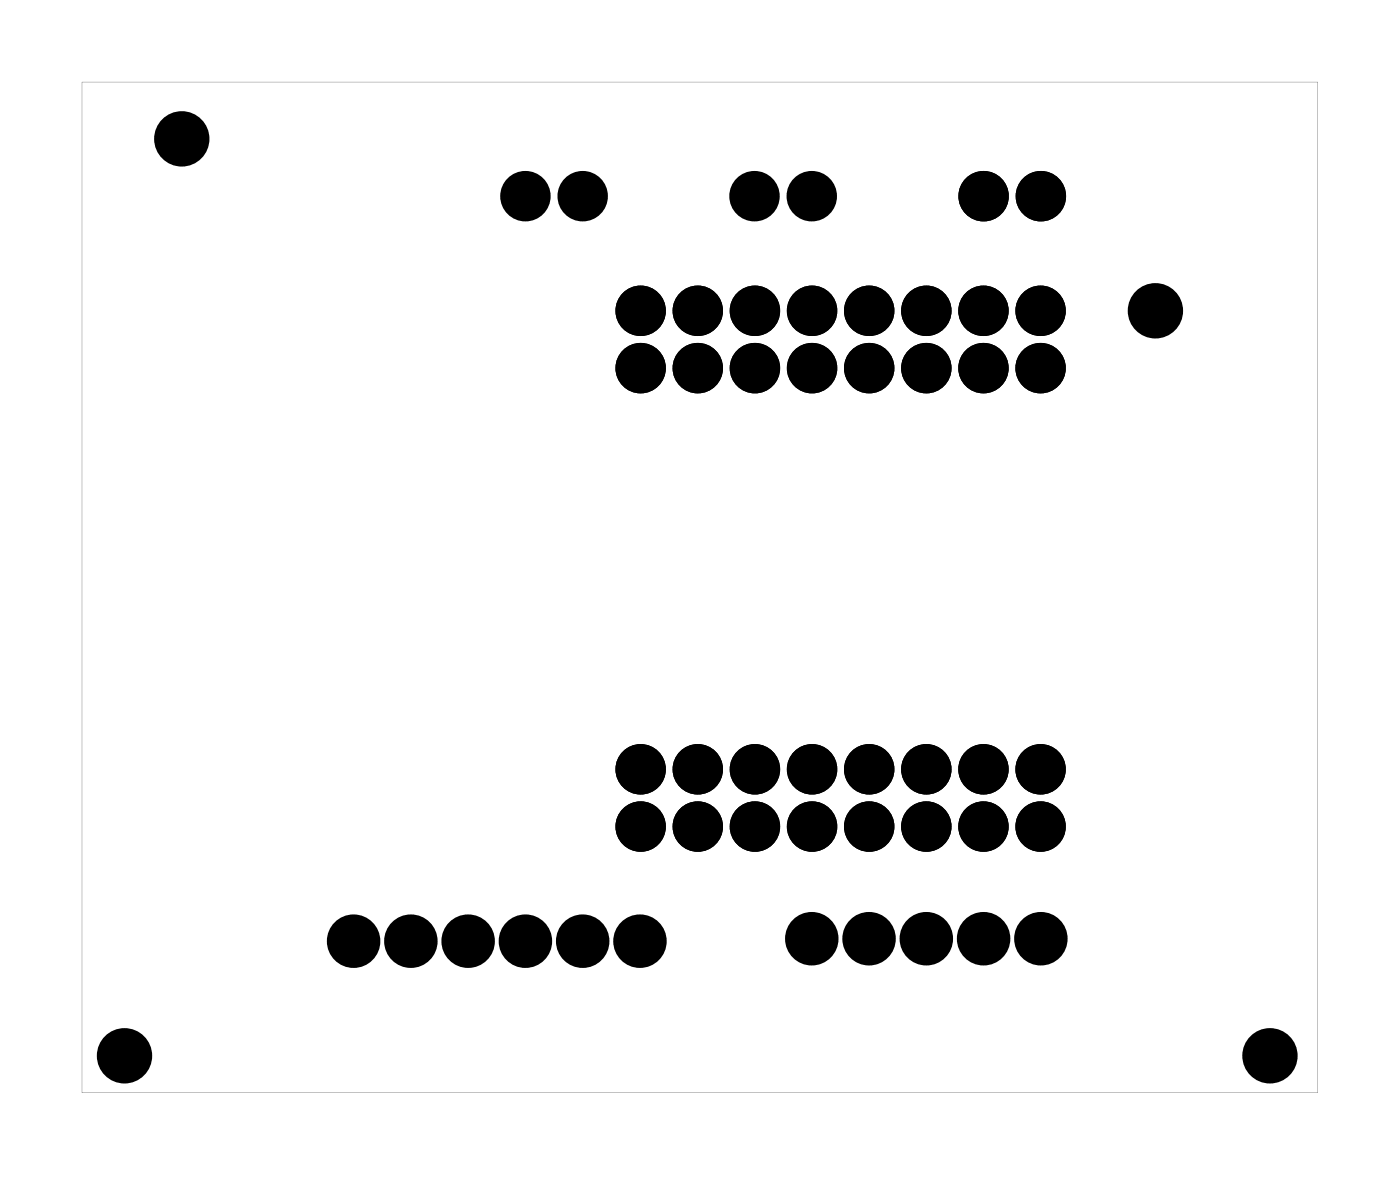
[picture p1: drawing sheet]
<svg xmlns="http://www.w3.org/2000/svg" width="62mm" height="52mm" viewBox="0 0 62 52" stroke-linecap="round" stroke-linejoin="round" font-family="sans-serif">
<path d="M3.6 3.6h54.8v44.8h-54.8zM3.6 3.6v44.8h54.8v-44.8z" fill="#000"/>
<g fill="#000">
<circle cx="8.1" cy="6.2" r="1.1"/>
<circle cx="23.3" cy="8.7" r=".74"/>
<circle cx="25.8" cy="8.7" r=".74"/>
<circle cx="28.4" cy="13.8" r=".74"/>
<circle cx="28.4" cy="16.3" r=".74"/>
<circle cx="30.9" cy="13.8" r=".74"/>
<circle cx="30.9" cy="16.3" r=".74"/>
<circle cx="33.5" cy="8.7" r=".74"/>
<circle cx="33.5" cy="13.8" r=".74"/>
<circle cx="33.5" cy="16.3" r=".74"/>
<circle cx="36" cy="8.7" r=".74"/>
<circle cx="36" cy="13.8" r=".74"/>
<circle cx="36" cy="16.3" r=".74"/>
<circle cx="38.5" cy="13.8" r=".74"/>
<circle cx="38.5" cy="16.3" r=".74"/>
<circle cx="41.1" cy="13.8" r=".74"/>
<circle cx="41.1" cy="16.3" r=".74"/>
<circle cx="43.6" cy="13.8" r=".74"/>
<circle cx="43.6" cy="16.3" r=".74"/>
<circle cx="43.6" cy="8.7" r=".74"/>
<circle cx="46.1" cy="13.8" r=".74"/>
<circle cx="46.1" cy="16.3" r=".74"/>
<circle cx="46.2" cy="8.7" r=".74"/>
<circle cx="51.2" cy="13.8" r="1.1"/>
<circle cx="28.4" cy="34.1" r=".74"/>
<circle cx="28.4" cy="36.6" r=".74"/>
<circle cx="30.9" cy="34.1" r=".74"/>
<circle cx="30.9" cy="36.6" r=".74"/>
<circle cx="33.5" cy="34.1" r=".74"/>
<circle cx="33.5" cy="36.6" r=".74"/>
<circle cx="36" cy="34.1" r=".74"/>
<circle cx="36" cy="36.6" r=".74"/>
<circle cx="38.5" cy="34.1" r=".74"/>
<circle cx="38.5" cy="36.6" r=".74"/>
<circle cx="41.1" cy="34.1" r=".74"/>
<circle cx="41.1" cy="36.6" r=".74"/>
<circle cx="43.6" cy="34.1" r=".74"/>
<circle cx="43.6" cy="36.6" r=".74"/>
<circle cx="46.1" cy="34.1" r=".74"/>
<circle cx="46.1" cy="36.6" r=".74"/>
<circle cx="5.5" cy="46.8" r="1.1"/>
<circle cx="15.7" cy="41.7" r=".8"/>
<circle cx="18.2" cy="41.7" r=".8"/>
<circle cx="20.8" cy="41.7" r=".8"/>
<circle cx="23.3" cy="41.7" r=".8"/>
<circle cx="25.8" cy="41.7" r=".8"/>
<circle cx="28.4" cy="41.7" r=".8"/>
<circle cx="36" cy="41.6" r=".8"/>
<circle cx="38.5" cy="41.6" r=".8"/>
<circle cx="41.1" cy="41.6" r=".8"/>
<circle cx="43.6" cy="41.6" r=".8"/>
<circle cx="46.2" cy="41.6" r=".8"/>
<circle cx="56.3" cy="46.8" r="1.1"/>
</g>
<g fill="none" stroke="#000" stroke-width=".76" stroke-linecap="butt">
<circle cx="23.3" cy="8.7" r=".74"/>
<circle cx="25.8" cy="8.7" r=".74"/>
<circle cx="28.4" cy="16.3" r=".74"/>
<circle cx="28.4" cy="13.8" r=".74"/>
<circle cx="30.9" cy="16.3" r=".74"/>
<circle cx="30.9" cy="13.8" r=".74"/>
<circle cx="33.5" cy="8.7" r=".74"/>
<circle cx="33.5" cy="16.3" r=".74"/>
<circle cx="33.5" cy="13.8" r=".74"/>
<circle cx="36" cy="8.7" r=".74"/>
<circle cx="36" cy="16.3" r=".74"/>
<circle cx="36" cy="13.8" r=".74"/>
<circle cx="38.5" cy="16.3" r=".74"/>
<circle cx="38.5" cy="13.8" r=".74"/>
<circle cx="41.1" cy="16.3" r=".74"/>
<circle cx="41.1" cy="13.8" r=".74"/>
<circle cx="43.6" cy="16.3" r=".74"/>
<circle cx="43.6" cy="13.8" r=".74"/>
<circle cx="43.6" cy="8.7" r=".74"/>
<circle cx="46.1" cy="16.3" r=".74"/>
<circle cx="46.1" cy="13.8" r=".74"/>
<circle cx="46.2" cy="8.7" r=".74"/>
<circle cx="28.4" cy="34.1" r=".74"/>
<circle cx="28.4" cy="36.6" r=".74"/>
<circle cx="30.9" cy="34.1" r=".74"/>
<circle cx="30.9" cy="36.6" r=".74"/>
<circle cx="33.5" cy="34.1" r=".74"/>
<circle cx="33.5" cy="36.6" r=".74"/>
<circle cx="36" cy="34.1" r=".74"/>
<circle cx="36" cy="36.6" r=".74"/>
<circle cx="38.5" cy="34.1" r=".74"/>
<circle cx="38.5" cy="36.6" r=".74"/>
<circle cx="41.1" cy="34.1" r=".74"/>
<circle cx="41.1" cy="36.6" r=".74"/>
<circle cx="43.6" cy="34.1" r=".74"/>
<circle cx="43.6" cy="36.6" r=".74"/>
<circle cx="46.1" cy="34.1" r=".74"/>
<circle cx="46.1" cy="36.6" r=".74"/>
<circle cx="15.7" cy="41.7" r=".8"/>
<circle cx="18.2" cy="41.7" r=".8"/>
<circle cx="20.8" cy="41.7" r=".8"/>
<circle cx="23.3" cy="41.7" r=".8"/>
<circle cx="25.8" cy="41.7" r=".8"/>
<circle cx="28.4" cy="41.7" r=".8"/>
<circle cx="36" cy="41.6" r=".8"/>
<circle cx="38.5" cy="41.6" r=".8"/>
<circle cx="41.1" cy="41.6" r=".8"/>
<circle cx="43.6" cy="41.6" r=".8"/>
<circle cx="46.2" cy="41.6" r=".8"/>
</g>
<g fill="none" stroke="#000" stroke-width=".25">
<circle cx="8.1" cy="6.2" r="1.1"/>
<circle cx="51.2" cy="13.8" r="1.1"/>
<circle cx="5.5" cy="46.8" r="1.1"/>
<circle cx="56.3" cy="46.8" r="1.1"/>
</g>
</svg>
